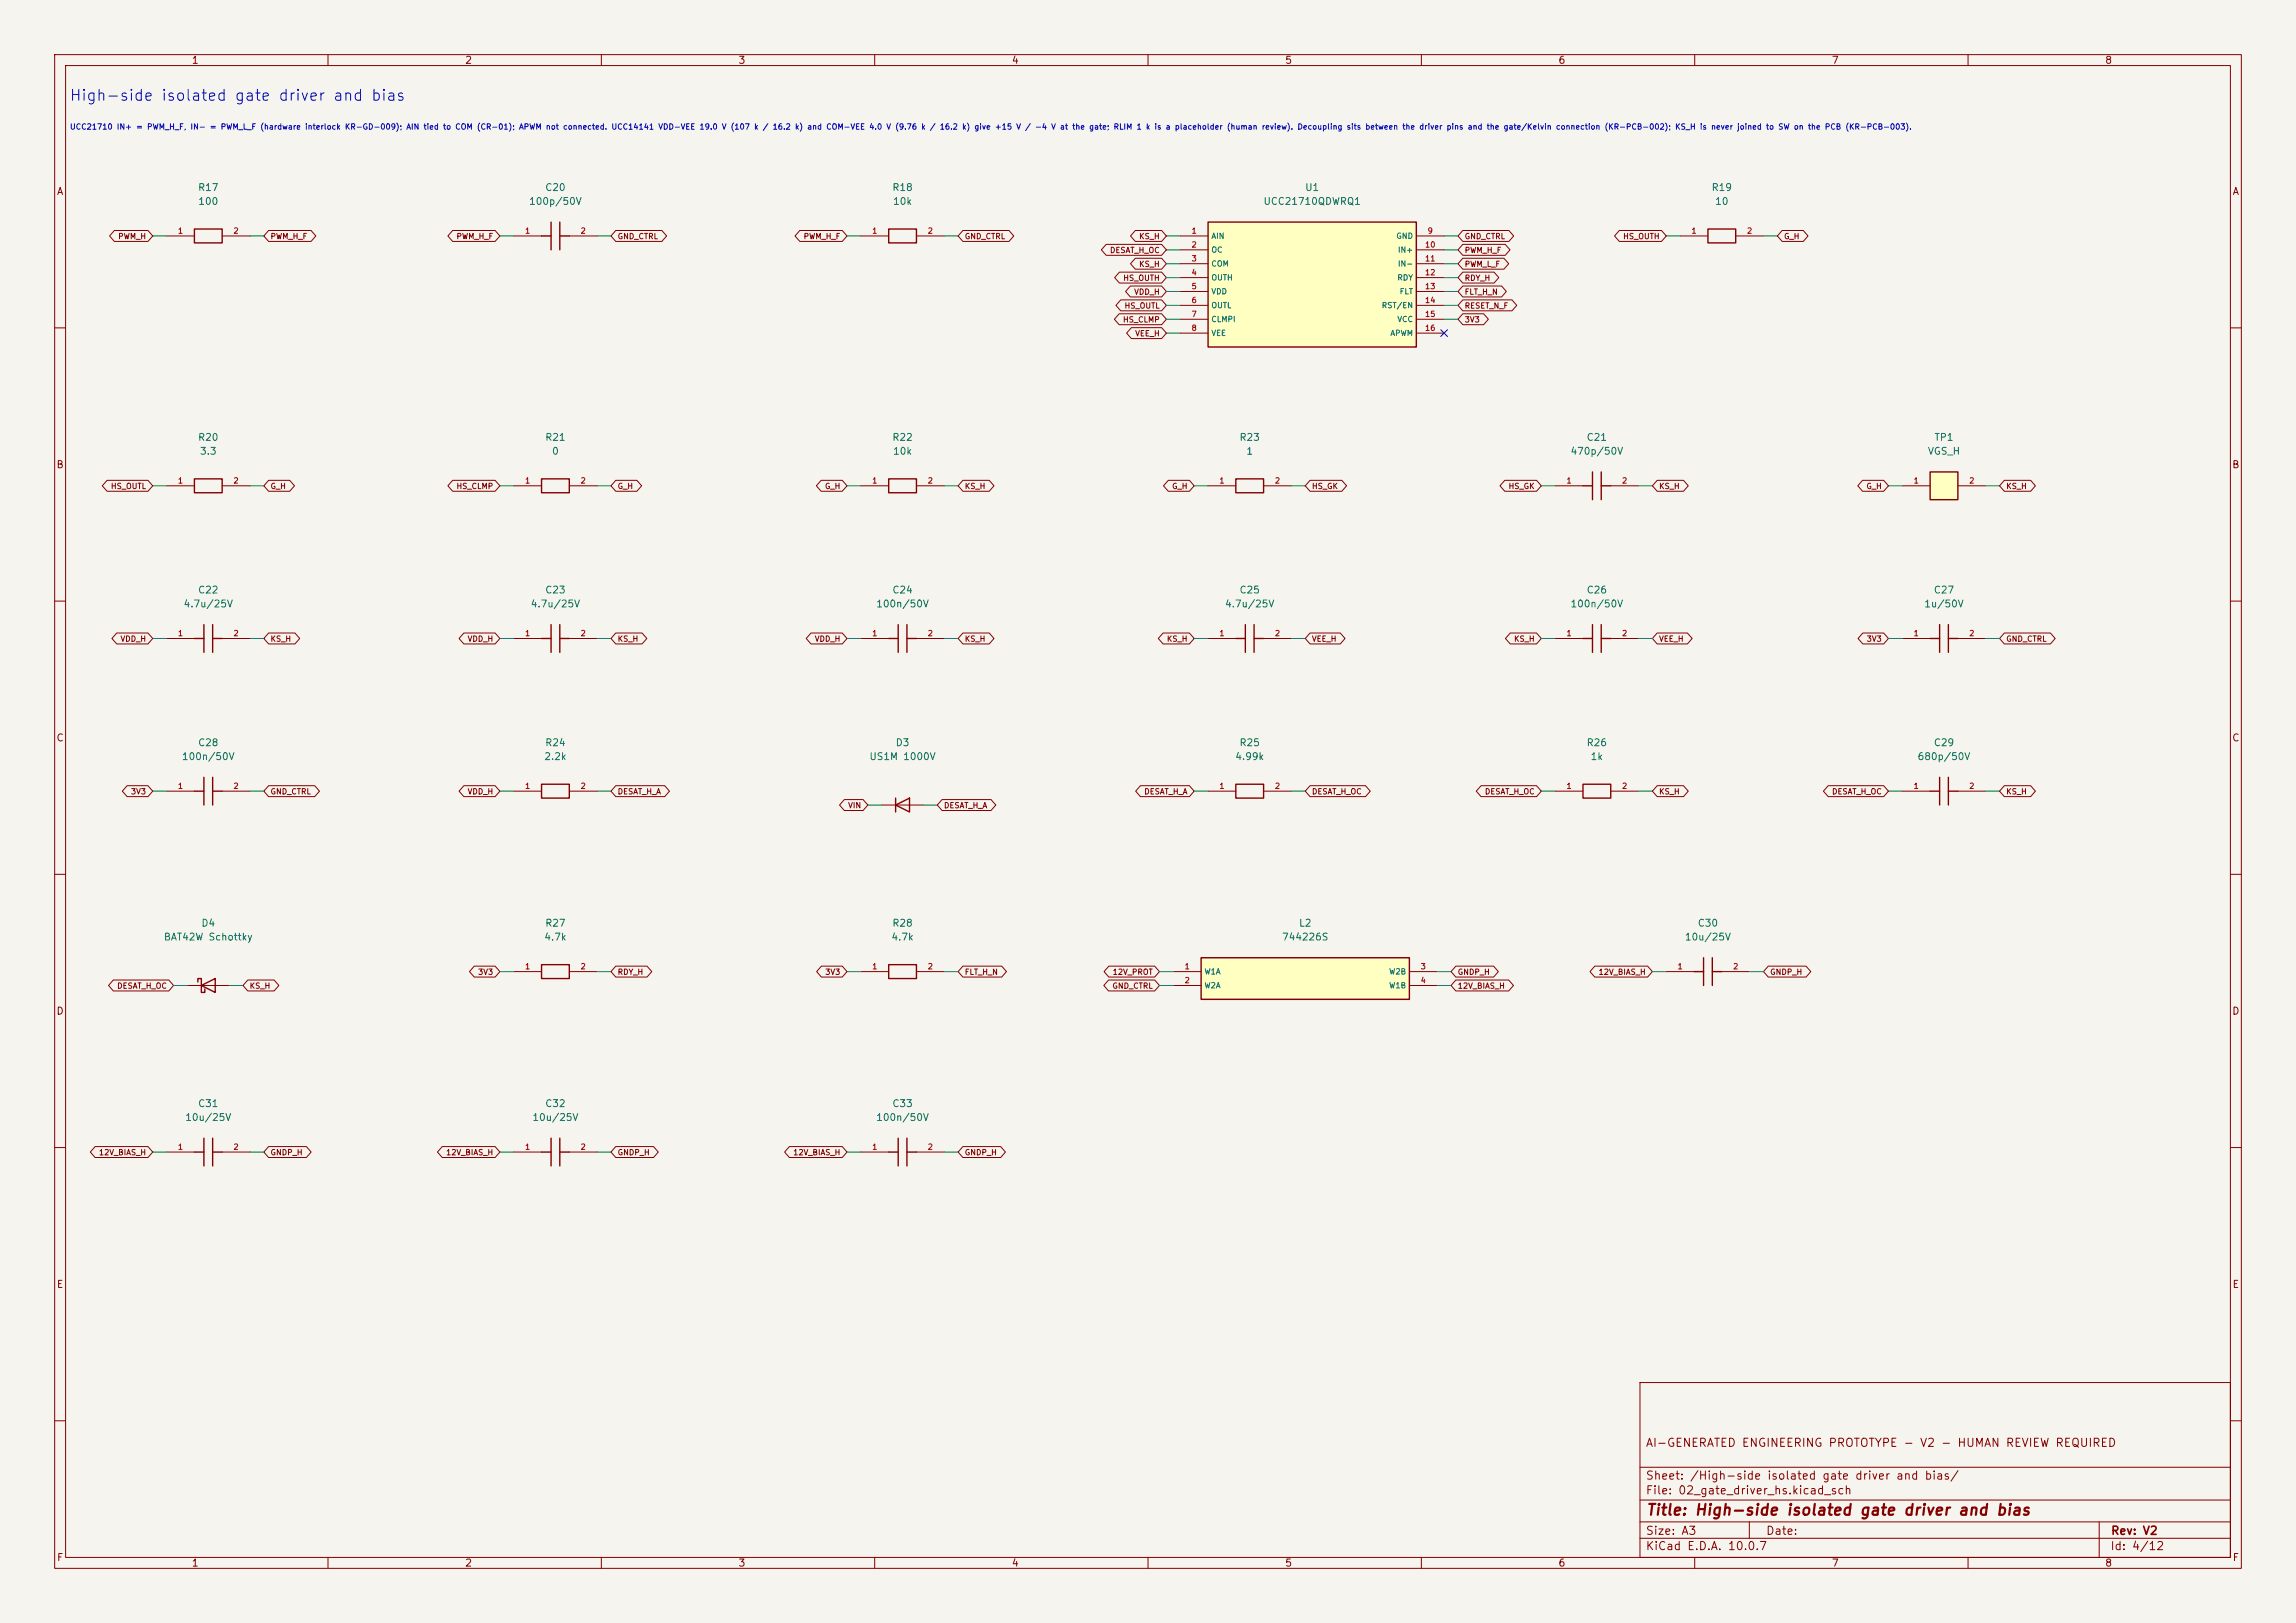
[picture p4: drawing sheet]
<svg xmlns="http://www.w3.org/2000/svg" width="420mm" height="297mm" viewBox="0 0 420 297" stroke-linecap="round" stroke-linejoin="round" font-family="sans-serif">
<defs><g id="words">
<text font-size="2" fill="#0000c2" x="12.6" y="19">High-side isolated gate driver and bias</text>
<text font-size="2" fill="#840000" x="301" y="277.8">Title: High-side isolated gate driver and bias</text>
<g font-size="1.5" fill="#840000">
<text x="300.9" y="265.1">AI-GENERATED ENGINEERING PROTOTYPE - V2 - HUMAN REVIEW REQUIRED</text>
<text x="300.9" y="273.8">File: 02_gate_driver_hs.kicad_sch</text>
<text x="300.9" y="271.1">Sheet: /High-side isolated gate driver and bias/</text>
<text x="300.9" y="281.2">Size: A3</text>
<text x="322.9" y="281.2">Date:</text>
<text x="386" y="281.2">Rev: V2</text>
<text x="300.9" y="284">KiCad E.D.A. 10.0.7</text>
<text x="385.9" y="284">Id: 4/12</text>
</g>
<g font-size="1.3" fill="#840000">
<text x="35" y="12">1</text>
<text x="85" y="12">2</text>
<text x="135" y="12">3</text>
<text x="185" y="12">4</text>
<text x="235" y="12">5</text>
<text x="285" y="12">6</text>
<text x="335" y="12">7</text>
<text x="385" y="12">8</text>
<text x="10.3" y="36">A</text>
<text x="408.3" y="36">A</text>
<text x="10.2" y="86">B</text>
<text x="408.2" y="86">B</text>
<text x="10.2" y="136">C</text>
<text x="408.2" y="136">C</text>
<text x="10.2" y="186">D</text>
<text x="408.2" y="186">D</text>
<text x="10.3" y="236">E</text>
<text x="408.3" y="236">E</text>
<text x="10.3" y="286">F</text>
<text x="35" y="287">1</text>
<text x="85" y="287">2</text>
<text x="135" y="287">3</text>
<text x="185" y="287">4</text>
<text x="235" y="287">5</text>
<text x="285" y="287">6</text>
<text x="335" y="287">7</text>
<text x="385" y="287">8</text>
<text x="408.3" y="286">F</text>
</g>
<g font-size="1.3" fill="#006464">
<text x="36.1" y="35.3">R17</text>
<text x="99.6" y="35.3">C20</text>
<text x="163.1" y="35.3">R18</text>
<text x="238.6" y="35.3">U1</text>
<text x="313" y="35.3">R19</text>
<text x="36.2" y="37.8">100</text>
<text x="96.7" y="37.8">100p/50V</text>
<text x="163.2" y="37.8">10k</text>
<text x="231" y="37.8">UCC21710QDWRQ1</text>
<text x="313.6" y="37.8">10</text>
<text x="36.1" y="81">R20</text>
<text x="36.5" y="83.5">3.3</text>
<text x="99.6" y="81">R21</text>
<text x="100.9" y="83.5">0</text>
<text x="163.1" y="81">R22</text>
<text x="163.2" y="83.5">10k</text>
<text x="226.6" y="81">R23</text>
<text x="227.9" y="83.5">1</text>
<text x="287.2" y="83.5">470p/50V</text>
<text x="290.1" y="81">C21</text>
<text x="352.5" y="83.5">VGS_H</text>
<text x="353.7" y="81">TP1</text>
<text x="33.5" y="111.5">4.7u/25V</text>
<text x="36.1" y="108.9">C22</text>
<text x="97" y="111.5">4.7u/25V</text>
<text x="99.6" y="108.9">C23</text>
<text x="160.2" y="111.5">100n/50V</text>
<text x="163.1" y="108.9">C24</text>
<text x="224" y="111.5">4.7u/25V</text>
<text x="226.6" y="108.9">C25</text>
<text x="287.2" y="111.5">100n/50V</text>
<text x="290.1" y="108.9">C26</text>
<text x="351.9" y="111.5">1u/50V</text>
<text x="353.6" y="108.9">C27</text>
<text x="36.1" y="136.9">C28</text>
<text x="99.6" y="136.9">R24</text>
<text x="163.7" y="136.9">D3</text>
<text x="226.6" y="136.9">R25</text>
<text x="290.1" y="136.9">R26</text>
<text x="353.6" y="136.9">C29</text>
<text x="33.2" y="139.4">100n/50V</text>
<text x="99.4" y="139.4">2.2k</text>
<text x="158.9" y="139.4">US1M 1000V</text>
<text x="225.8" y="139.4">4.99k</text>
<text x="290.9" y="139.4">1k</text>
<text x="350.7" y="139.4">680p/50V</text>
<text x="29.9" y="172.4">BAT42W Schottky</text>
<text x="36.7" y="169.9">D4</text>
<text x="99.4" y="172.4">4.7k</text>
<text x="99.6" y="169.9">R27</text>
<text x="162.9" y="172.4">4.7k</text>
<text x="163.1" y="169.9">R28</text>
<text x="234.4" y="172.4">744226S</text>
<text x="237.5" y="169.9">L2</text>
<text x="308.1" y="172.4">10u/25V</text>
<text x="310.4" y="169.9">C30</text>
<text x="36.1" y="202.9">C31</text>
<text x="99.6" y="202.9">C32</text>
<text x="163.1" y="202.9">C33</text>
<text x="33.8" y="205.4">10u/25V</text>
<text x="97.3" y="205.4">10u/25V</text>
<text x="160.2" y="205.4">100n/50V</text>
</g>
<text font-size="1" fill="#0000c2" x="12.7" y="24">UCC21710 IN+ = PWM_H_F, IN- = PWM_L_F (hardware interlock KR-GD-009); AIN tied to COM (CR-01); APWM not connected. UCC14141 VDD-VEE 19.0 V (107 k / 16.2 k) and COM-VEE 4.0 V (9.76 k / 16.2 k) give +15 V / -4 V at the gate; RLIM 1 k is a placeholder (human review). Decoupling sits between the driver pins and the gate/Kelvin connection (KR-PCB-002); KS_H is never joined to SW on the PCB (KR-PCB-003).</text>
<g font-size="1" fill="#840000">
<text x="21.5" y="44">PWM_H</text>
<text x="49.4" y="44">PWM_H_F</text>
<text x="83.4" y="44">PWM_H_F</text>
<text x="112.9" y="44">GND_CTRL</text>
<text x="146.9" y="44">PWM_H_F</text>
<text x="176.4" y="44">GND_CTRL</text>
<text x="202.9" y="46.5">DESAT_H_OC</text>
<text x="208.3" y="44">KS_H</text>
<text x="267.8" y="44">GND_CTRL</text>
<text x="267.8" y="46.5">PWM_H_F</text>
<text x="296.8" y="44">HS_OUTH</text>
<text x="326.2" y="44">G_H</text>
<text x="205.4" y="51.6">HS_OUTH</text>
<text x="208.3" y="49.1">KS_H</text>
<text x="267.8" y="49.1">PWM_L_F</text>
<text x="267.8" y="51.6">RDY_H</text>
<text x="205.3" y="59.2">HS_CLMP</text>
<text x="205.6" y="56.7">HS_OUTL</text>
<text x="207.4" y="54.2">VDD_H</text>
<text x="267.8" y="54.2">FLT_H_N</text>
<text x="267.8" y="56.7">RESET_N_F</text>
<text x="267.8" y="59.2">3V3</text>
<text x="207.6" y="61.8">VEE_H</text>
<text x="20.2" y="89.7">HS_OUTL</text>
<text x="49.4" y="89.7">G_H</text>
<text x="83.4" y="89.7">HS_CLMP</text>
<text x="112.9" y="89.7">G_H</text>
<text x="150.8" y="89.7">G_H</text>
<text x="176.4" y="89.7">KS_H</text>
<text x="214.3" y="89.7">G_H</text>
<text x="239.9" y="89.7">HS_GK</text>
<text x="275.9" y="89.7">HS_GK</text>
<text x="303.4" y="89.7">KS_H</text>
<text x="341.3" y="89.7">G_H</text>
<text x="366.9" y="89.7">KS_H</text>
<text x="21.9" y="117.7">VDD_H</text>
<text x="49.4" y="117.7">KS_H</text>
<text x="85.4" y="117.7">VDD_H</text>
<text x="112.9" y="117.7">KS_H</text>
<text x="148.9" y="117.7">VDD_H</text>
<text x="176.4" y="117.7">KS_H</text>
<text x="213.4" y="117.7">KS_H</text>
<text x="239.9" y="117.7">VEE_H</text>
<text x="276.9" y="117.7">KS_H</text>
<text x="303.4" y="117.7">VEE_H</text>
<text x="341.4" y="117.7">3V3</text>
<text x="366.9" y="117.7">GND_CTRL</text>
<text x="23.9" y="145.6">3V3</text>
<text x="49.4" y="145.6">GND_CTRL</text>
<text x="85.4" y="145.6">VDD_H</text>
<text x="112.9" y="145.6">DESAT_H_A</text>
<text x="155" y="148.1">VIN</text>
<text x="172.6" y="148.1">DESAT_H_A</text>
<text x="209.2" y="145.6">DESAT_H_A</text>
<text x="239.9" y="145.6">DESAT_H_OC</text>
<text x="271.5" y="145.6">DESAT_H_OC</text>
<text x="303.4" y="145.6">KS_H</text>
<text x="335" y="145.6">DESAT_H_OC</text>
<text x="366.9" y="145.6">KS_H</text>
<text x="87.4" y="178.6">3V3</text>
<text x="112.9" y="178.6">RDY_H</text>
<text x="150.9" y="178.6">3V3</text>
<text x="176.4" y="178.6">FLT_H_N</text>
<text x="203.4" y="178.6">12V_PROT</text>
<text x="266.6" y="178.6">GNDP_H</text>
<text x="292.3" y="178.6">12V_BIAS_H</text>
<text x="323.7" y="178.6">GNDP_H</text>
<text x="21.3" y="181.2">DESAT_H_OC</text>
<text x="45.6" y="181.2">KS_H</text>
<text x="203.4" y="181.2">GND_CTRL</text>
<text x="266.6" y="181.2">12V_BIAS_H</text>
<text x="18" y="211.6">12V_BIAS_H</text>
<text x="49.4" y="211.6">GNDP_H</text>
<text x="81.5" y="211.6">12V_BIAS_H</text>
<text x="112.9" y="211.6">GNDP_H</text>
<text x="145" y="211.6">12V_BIAS_H</text>
<text x="176.4" y="211.6">GNDP_H</text>
</g>
<g font-size="1" fill="#a90000">
<text x="32.4" y="43">1</text>
<text x="42.6" y="43">2</text>
<text x="95.9" y="43">1</text>
<text x="106.1" y="43">2</text>
<text x="159.4" y="43">1</text>
<text x="169.6" y="43">2</text>
<text x="217.9" y="43">1</text>
<text x="217.9" y="45.5">2</text>
<text x="260.6" y="45.5">10</text>
<text x="261" y="43">9</text>
<text x="309.3" y="43">1</text>
<text x="319.5" y="43">2</text>
<text x="217.9" y="48.1">3</text>
<text x="217.9" y="50.6">4</text>
<text x="217.9" y="53.2">5</text>
<text x="260.6" y="48.1">11</text>
<text x="260.6" y="50.6">12</text>
<text x="260.6" y="53.2">13</text>
<text x="217.9" y="55.7">6</text>
<text x="217.9" y="58.2">7</text>
<text x="260.6" y="55.7">14</text>
<text x="260.6" y="58.2">15</text>
<text x="217.9" y="60.8">8</text>
<text x="260.6" y="60.8">16</text>
<text x="32.4" y="88.7">1</text>
<text x="42.6" y="88.7">2</text>
<text x="95.9" y="88.7">1</text>
<text x="106.1" y="88.7">2</text>
<text x="159.4" y="88.7">1</text>
<text x="169.6" y="88.7">2</text>
<text x="222.9" y="88.7">1</text>
<text x="233.1" y="88.7">2</text>
<text x="286.4" y="88.7">1</text>
<text x="296.6" y="88.7">2</text>
<text x="349.9" y="88.7">1</text>
<text x="360.1" y="88.7">2</text>
<text x="32.4" y="116.7">1</text>
<text x="42.6" y="116.7">2</text>
<text x="95.9" y="116.7">1</text>
<text x="106.1" y="116.7">2</text>
<text x="159.4" y="116.7">1</text>
<text x="169.6" y="116.7">2</text>
<text x="222.9" y="116.7">1</text>
<text x="233.1" y="116.7">2</text>
<text x="286.4" y="116.7">1</text>
<text x="296.6" y="116.7">2</text>
<text x="349.9" y="116.7">1</text>
<text x="360.1" y="116.7">2</text>
<text x="32.4" y="144.6">1</text>
<text x="42.6" y="144.6">2</text>
<text x="95.9" y="144.6">1</text>
<text x="106.1" y="144.6">2</text>
<text x="222.9" y="144.6">1</text>
<text x="233.1" y="144.6">2</text>
<text x="286.4" y="144.6">1</text>
<text x="296.6" y="144.6">2</text>
<text x="349.9" y="144.6">1</text>
<text x="360.1" y="144.6">2</text>
<text x="95.9" y="177.6">1</text>
<text x="106.1" y="177.6">2</text>
<text x="159.4" y="177.6">1</text>
<text x="169.6" y="177.6">2</text>
<text x="216.6" y="177.6">1</text>
<text x="259.8" y="177.6">3</text>
<text x="306.8" y="177.6">1</text>
<text x="316.9" y="177.6">2</text>
<text x="216.6" y="180.2">2</text>
<text x="259.8" y="180.2">4</text>
<text x="32.4" y="210.6">1</text>
<text x="42.6" y="210.6">2</text>
<text x="95.9" y="210.6">1</text>
<text x="106.1" y="210.6">2</text>
<text x="159.4" y="210.6">1</text>
<text x="169.6" y="210.6">2</text>
</g>
<g font-size="1" fill="#006464">
<text x="221.5" y="43.9">AIN</text>
<text x="221.5" y="46.5">OC</text>
<text x="255.3" y="43.9">GND</text>
<text x="255.6" y="46.5">IN+</text>
<text x="221.5" y="49">COM</text>
<text x="221.5" y="51.6">OUTH</text>
<text x="255.5" y="51.6">RDY</text>
<text x="255.6" y="49">IN-</text>
<text x="221.5" y="54.1">VDD</text>
<text x="221.5" y="56.6">OUTL</text>
<text x="221.5" y="59.2">CLMPI</text>
<text x="252.7" y="56.6">RST/EN</text>
<text x="255.5" y="59.2">VCC</text>
<text x="255.9" y="54.1">FLT</text>
<text x="221.5" y="61.7">VEE</text>
<text x="254.2" y="61.7">APWM</text>
<text x="220.2" y="178.6">W1A</text>
<text x="254" y="178.6">W2B</text>
<text x="220.2" y="181.1">W2A</text>
<text x="254" y="181.1">W1B</text>
</g>
</g></defs>
<path d="M0 0h420v297h-420z" fill="#f5f4ef" stroke="#f5f4ef" stroke-width=".18"/>
<g fill="none" stroke="#840000" stroke-width=".18">
<path d="M10 10h400v277h-400zM12 12h396v273h-396zM60 10v2M110 10v2M160 10v2M210 10v2M260 10v2M310 10v2M360 10v2M30.5 43.2h5.1M40.6 43.2h5.1M307.3 43.2h5.1"/>
<path d="M317.5 43.2h5.1M10 60h2M408 60h2M157.5 88.9h5.1M167.6 88.9h5.1M221 88.9h5.1M231.1 88.9h5.1M10 110h2M221 116.8h5.1M231.1 116.8h5.1M284.5 116.8h5.1M294.6 116.8h5.1"/>
<path d="M348 116.8h5.1M358.1 116.8h5.1M408 110h2M10 160h2M30.5 144.8h5.1M40.6 144.8h5.1M161.3 147.3h7.6M284.5 144.8h5.1M294.6 144.8h5.1M348 144.8h5.1M358.1 144.8h5.1M408 160h2"/>
<path d="M304.8 177.8h5.1M315 177.8h5M34.3 180.3h7.6M10 210h2M30.5 210.8h5.1M40.6 210.8h5.1M157.5 210.8h5.1M167.6 210.8h5.1M408 210h2M300 253h108v32h-108zM10 260h2M300 278.5h108"/>
<path d="M300 274.5h108M300 268.5h108M320 278.5v3M384 278.5v6.5M408 260h2M60 285v2M110 285v2M160 285v2M210 285v2M260 285v2M300 281.5h108M310 285v2"/>
<path d="M360 285v2"/>
</g>
<g fill="none" stroke="#840000" stroke-width=".25">
<path d="M35.6 41.9h5v2.6h-5zM312.4 41.9h5.1v2.6h-5.1zM162.6 87.6h5v2.6h-5zM226.1 87.6h5v2.6h-5zM226.1 116.8h1.7M227.8 114.3v5.1M229.4 116.8h1.7M229.4 114.3v5.1M289.6 116.8h1.7M291.3 114.3v5.1M292.9 116.8h1.7M292.9 114.3v5.1"/>
<path d="M353.1 116.8h1.7M354.8 114.3v5.1M356.4 116.8h1.7M356.4 114.3v5.1M35.6 144.8h1.7M37.3 142.2v5.1M38.9 142.2v5.1M38.9 144.8h1.7M163.8 147.3l2.6-1.2v2.5zM163.8 146.1v2.5M289.6 143.5h5v2.6h-5zM353.1 144.8h1.7"/>
<path d="M354.8 142.2v5.1M356.4 144.8h1.7M356.4 142.2v5.1M36.2 179.7v-.6h.6v2.5h.7v-.6M309.9 177.8h1.7M311.6 175.3v5M313.2 177.8h1.8M313.2 175.3v5M36.8 180.3l2.6-1.2v2.5zM35.6 210.8h1.7M37.3 208.3v5.1M38.9 210.8h1.7"/>
<path d="M38.9 208.3v5.1M162.6 210.8h1.7M164.3 208.3v5.1M165.9 210.8h1.7M165.9 208.3v5.1"/>
</g>
<path d="M221 40.6h38.1v22.9h-38.1z" fill="#ffffc2"/>
<g fill="none" stroke="#840000" stroke-width=".25">
<path d="M162.6 41.9h5v2.6h-5zM221 40.6h38.1v22.9h-38.1zM35.6 87.6h5v2.6h-5zM99.1 87.6h5v2.6h-5zM289.6 88.9h1.7M291.3 86.4v5M292.9 88.9h1.7M292.9 86.4v5M99.1 116.8h1.7M100.8 114.3v5.1M102.4 116.8h1.7M102.4 114.3v5.1"/>
<path d="M162.6 116.8h1.7M164.3 114.3v5.1M165.9 116.8h1.7M165.9 114.3v5.1M99.1 143.5h5v2.6h-5zM226.1 143.5h5v2.6h-5zM99.1 176.5h5v2.6h-5z"/>
</g>
<g fill="none" stroke="#840000" stroke-width=".18">
<path d="M157.5 43.2h5.1M167.6 43.2h5.1M215.9 43.2h5.1M215.9 45.7h5.1M215.9 48.3h5.1M215.9 50.8h5.1M215.9 53.3h5.1M215.9 55.9h5.1M215.9 58.4h5.1M259.1 43.2h5.1M259.1 45.7h5.1M259.1 48.3h5.1"/>
<path d="M259.1 50.8h5.1M259.1 53.3h5.1M259.1 55.9h5.1M259.1 58.4h5.1M215.9 61h5.1M259.1 61h5.1M30.5 88.9h5.1M40.6 88.9h5.1M94 88.9h5.1M104.1 88.9h5.1M284.5 88.9h5.1M294.6 88.9h5.1"/>
<path d="M94 116.8h5.1M104.1 116.8h5.1M157.5 116.8h5.1M167.6 116.8h5.1M94 144.8h5.1M104.1 144.8h5.1M221 144.8h5.1M231.1 144.8h5.1M94 177.8h5.1M104.1 177.8h5.1"/>
</g>
<path d="M219.7 175.3h38.1v7.6h-38.1z" fill="#ffffc2"/>
<path d="M219.7 175.3h38.1v7.6h-38.1z" fill="none" stroke="#840000" stroke-width=".25"/>
<path d="M214.6 177.8h5.1M257.8 177.8h5.1M214.6 180.3h5.1M257.8 180.3h5.1" fill="none" stroke="#840000" stroke-width=".18"/>
<path d="M353.1 86.4h5v5h-5z" fill="#ffffc2"/>
<g fill="none" stroke="#840000" stroke-width=".25">
<path d="M99.1 43.2h1.7M100.8 40.6v5.1M102.4 43.2h1.7M102.4 40.6v5.1M353.1 86.4h5v5h-5zM35.6 116.8h1.7M37.3 114.3v5.1M38.9 116.8h1.7M38.9 114.3v5.1M162.6 176.5h5v2.6h-5zM99.1 210.8h1.7M100.8 208.3v5.1"/>
<path d="M102.4 208.3v5.1M102.4 210.8h1.7"/>
</g>
<g fill="none" stroke="#840000" stroke-width=".18">
<path d="M20.9 42.2h6.2l.8 1-.8 1h-6.2l-.9-1zM49.1 42.2h7.8l.9 1-.9 1h-7.8l-.8-1zM82.8 42.2h7.8l.8 1-.8 1h-7.8l-.9-1zM94 43.2h5.1M104.1 43.2h5.1M112.6 42.2h8.5l.8 1-.8 1h-8.5l-.8-1zM146.3 42.2h7.8l.8 1-.8 1h-7.8l-.9-1zM176.1 42.2h8.5l.8 1-.8 1h-8.5l-.8-1zM202.3 44.7h10.2l.9 1-.9 1h-10.2l-.8-1zM204.7 57.4h7.8l.9 1-.9 1h-7.8l-.9-1zM204.8 49.8h7.7l.9 1-.9 1h-7.7l-.9-1zM205 54.9h7.5l.9 1-.9 1h-7.5l-.9-1z"/>
<path d="M206.8 52.3h5.7l.9 1-.9 1h-5.7l-.9-1zM207 60h5.5l.9 1-.9 1h-5.5l-.9-1zM207.7 42.2h4.8l.9 1-.9 1h-4.8l-.9-1zM207.7 47.3h4.8l.9 1-.9 1h-4.8l-.9-1zM267.6 42.2h8.4l.9 1-.9 1h-8.4l-.9-1zM267.6 44.7h7.7l.9 1-.9 1h-7.7l-.9-1zM267.6 47.3h7.5l.9 1-.9 1h-7.5l-.9-1zM267.6 49.8h5.7l.9 1-.9 1h-5.7l-.9-1zM267.6 52.3h7.1l.8 1-.8 1h-7.1l-.9-1zM267.6 54.9h9l.9 1-.9 1h-9l-.9-1zM267.6 57.4h3.8l.9 1-.9 1h-3.8l-.9-1zM296.2 42.2h7.7l.9 1-.9 1h-7.7l-.9-1z"/>
<path d="M326 42.2h3.9l.8 1-.8 1h-3.9l-.9-1zM19.6 87.9h7.5l.8 1-.8 1h-7.5l-.9-1zM49.1 87.9h3.9l.9 1-.9 1h-3.9l-.8-1zM82.8 87.9h7.8l.8 1-.8 1h-7.8l-.9-1zM112.6 87.9h3.9l.9 1-.9 1h-3.9l-.8-1zM150.2 87.9h3.9l.8 1-.8 1h-3.9l-.9-1zM176.1 87.9h4.8l.9 1-.9 1h-4.8l-.8-1zM213.7 87.9h3.9l.8 1-.8 1h-3.9l-.9-1zM239.6 87.9h5.8l.9 1-.9 1h-5.8l-.8-1zM275.3 87.9h5.8l.8 1-.8 1h-5.8l-.9-1zM303.1 87.9h4.8l.9 1-.9 1h-4.8l-.8-1zM340.7 87.9h3.9l.8 1-.8 1h-3.9l-.9-1z"/>
<path d="M348 88.9h5.1M358.1 88.9h5.1M366.6 87.9h4.8l.9 1-.9 1h-4.8l-.8-1zM21.3 115.8h5.8l.8 1-.8 1h-5.8l-.8-1zM30.5 116.8h5.1M40.6 116.8h5.1M49.1 115.8h4.8l.9 1-.9 1h-4.8l-.8-1zM84.8 115.8h5.8l.8 1-.8 1h-5.8l-.8-1zM112.6 115.8h4.8l.9 1-.9 1h-4.8l-.8-1zM148.3 115.8h5.8l.8 1-.8 1h-5.8l-.8-1zM176.1 115.8h4.8l.9 1-.9 1h-4.8l-.8-1zM212.8 115.8h4.8l.8 1-.8 1h-4.8l-.9-1z"/>
<path d="M239.6 115.8h5.6l.8 1-.8 1h-5.6l-.8-1zM276.3 115.8h4.8l.8 1-.8 1h-4.8l-.9-1zM303.1 115.8h5.6l.8 1-.8 1h-5.6l-.8-1zM340.8 115.8h3.8l.8 1-.8 1h-3.8l-.9-1zM366.6 115.8h8.5l.8 1-.8 1h-8.5l-.8-1zM23.3 143.8h3.8l.8 1-.8 1h-3.8l-.9-1zM49.1 143.8h8.5l.8 1-.8 1h-8.5l-.8-1zM84.8 143.8h5.8l.8 1-.8 1h-5.8l-.8-1zM112.6 143.8h9l.9 1-.9 1h-9l-.8-1zM154.4 146.3h3.5l.8 1-.8 1h-3.5l-.8-1zM172.3 146.3h9l.9 1-.9 1h-9l-.9-1zM208.6 143.8h9l.8 1-.8 1h-9l-.9-1z"/>
<path d="M239.6 143.8h10.2l.9 1-.9 1h-10.2l-.8-1zM270.9 143.8h10.2l.8 1-.8 1h-10.2l-.9-1zM303.1 143.8h4.8l.9 1-.9 1h-4.8l-.8-1zM334.4 143.8h10.2l.8 1-.8 1h-10.2l-.9-1zM366.6 143.8h4.8l.9 1-.9 1h-4.8l-.8-1zM20.7 179.3h10.2l.8 1-.8 1h-10.2l-.8-1zM45.3 179.3h4.8l.9 1-.9 1h-4.8l-.9-1zM86.8 176.8h3.8l.8 1-.8 1h-3.8l-.9-1zM112.6 176.8h5.8l.8 1-.8 1h-5.8l-.8-1zM150.3 176.8h3.8l.8 1-.8 1h-3.8l-.9-1zM157.5 177.8h5.1M167.6 177.8h5.1"/>
<path d="M176.1 176.8h7.1l.9 1-.9 1h-7.1l-.8-1zM202.8 179.3h8.4l.9 1-.9 1h-8.4l-.9-1zM202.8 176.8h8.4l.9 1-.9 1h-8.4l-.8-1zM266.3 176.8h6.9l.9 1-.9 1h-6.9l-.9-1zM266.3 179.3h9.7l.8 1-.8 1h-9.7l-.9-1zM291.7 176.8h9.7l.9 1-.9 1h-9.7l-.9-1zM323.5 176.8h6.9l.8 1-.8 1h-6.9l-.9-1zM17.4 209.8h9.7l.8 1-.8 1h-9.7l-.9-1zM49.1 209.8h6.9l.9 1-.9 1h-6.9l-.8-1zM80.9 209.8h9.7l.8 1-.8 1h-9.7l-.9-1zM94 210.8h5.1M104.1 210.8h5.1"/>
<path d="M112.6 209.8h6.9l.9 1-.9 1h-6.9l-.8-1zM144.4 209.8h9.7l.8 1-.8 1h-9.7l-.9-1zM176.1 209.8h6.9l.9 1-.9 1h-6.9l-.8-1z"/>
</g>
<g fill="none" stroke="#009600" stroke-width=".18">
<path d="M27.9 43.2h2.6M45.7 43.2h2.6M91.4 43.2h2.6M109.2 43.2h2.6M154.9 43.2h2.6M172.7 43.2h2.6M213.4 55.9h2.5M213.4 48.3h2.5M213.4 50.8h2.5M213.4 53.3h2.5M213.4 45.7h2.5M213.4 43.2h2.5"/>
<path d="M213.4 58.4h2.5M264.2 55.9h2.5M264.2 48.3h2.5M264.2 50.8h2.5M264.2 53.3h2.5M264.2 45.7h2.5M264.2 43.2h2.5M264.2 58.4h2.5M304.8 43.2h2.5M322.6 43.2h2.5M213.4 61h2.5M27.9 88.9h2.6"/>
<path d="M45.7 88.9h2.6M91.4 88.9h2.6M109.2 88.9h2.6M154.9 88.9h2.6M172.7 88.9h2.6M218.4 88.9h2.6M236.2 88.9h2.6M281.9 88.9h2.6M299.7 88.9h2.6M345.4 88.9h2.6M363.2 88.9h2.6M27.9 116.8h2.6"/>
<path d="M45.7 116.8h2.6M91.4 116.8h2.6M109.2 116.8h2.6M154.9 116.8h2.6M172.7 116.8h2.6M218.4 116.8h2.6M236.2 116.8h2.6M281.9 116.8h2.6M299.7 116.8h2.6M345.4 116.8h2.6M363.2 116.8h2.6M27.9 144.8h2.6"/>
<path d="M45.7 144.8h2.6M91.4 144.8h2.6M109.2 144.8h2.6M158.7 147.3h2.6M168.9 147.3h2.5M218.4 144.8h2.6M236.2 144.8h2.6M281.9 144.8h2.6M299.7 144.8h2.6M345.4 144.8h2.6M363.2 144.8h2.6M91.4 177.8h2.6"/>
<path d="M109.2 177.8h2.6M154.9 177.8h2.6M172.7 177.8h2.6M212.1 177.8h2.5M262.9 177.8h2.5M302.3 177.8h2.5M320 177.8h2.6M31.7 180.3h2.6M41.9 180.3h2.5M212.1 180.3h2.5M262.9 180.3h2.5M27.9 210.8h2.6"/>
<path d="M45.7 210.8h2.6M91.4 210.8h2.6M109.2 210.8h2.6M154.9 210.8h2.6M172.7 210.8h2.6"/>
</g>
<path d="M263.6 60.4l1.2 1.2M264.8 60.4l-1.2 1.2" fill="none" stroke="#000084" stroke-width=".18"/>
<use href="#words"/>
</svg>
